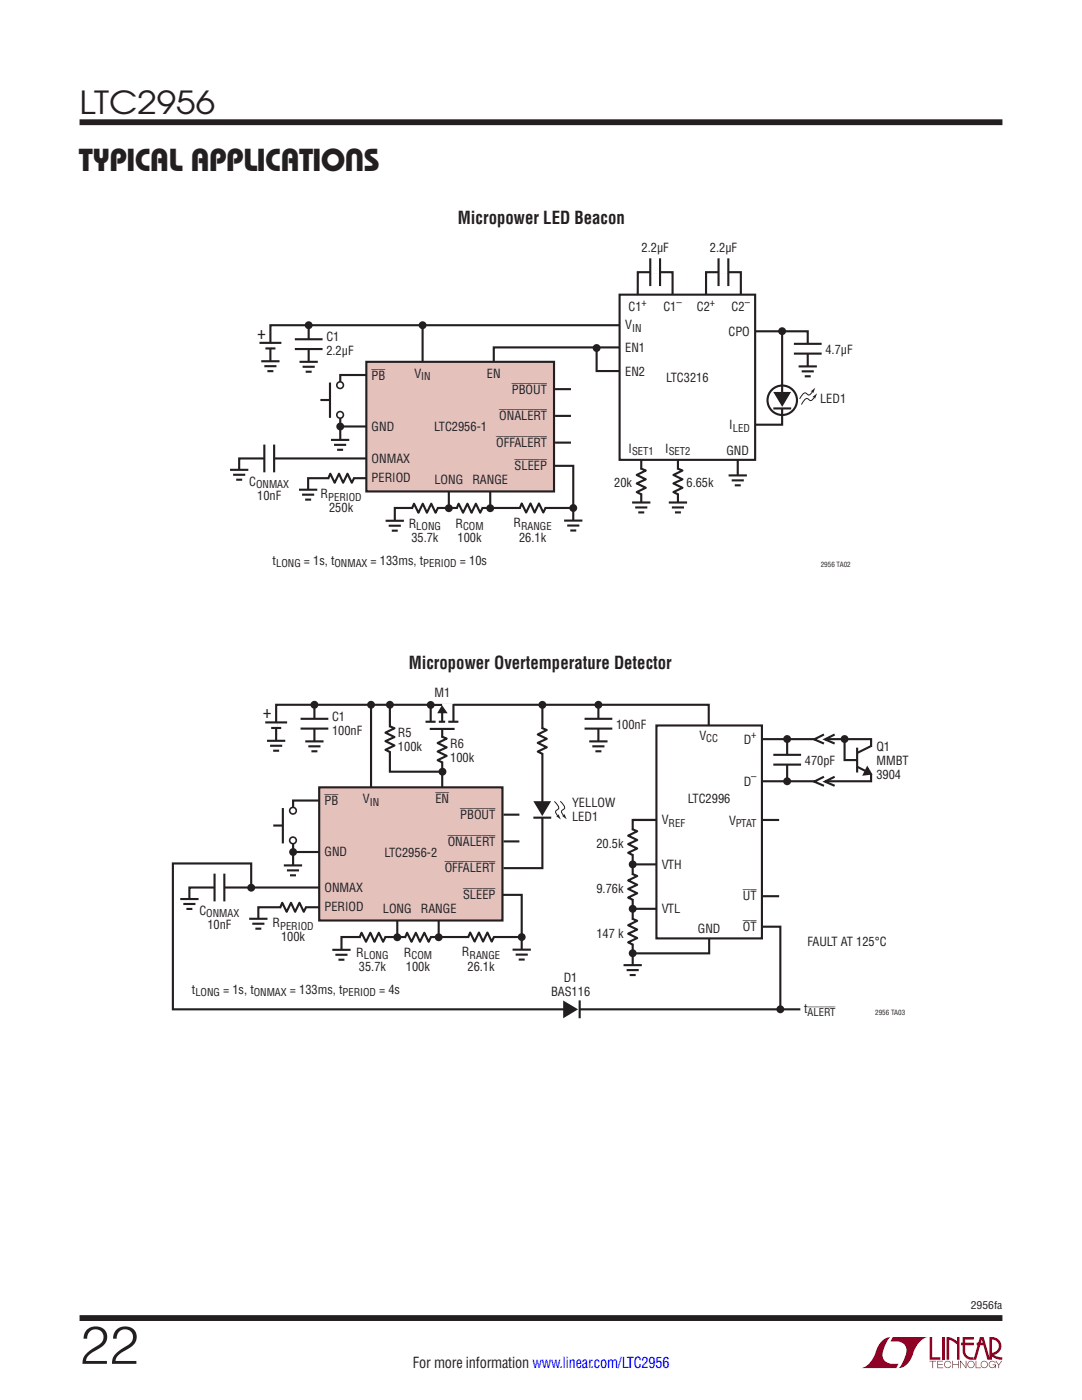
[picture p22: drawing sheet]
<svg xmlns="http://www.w3.org/2000/svg" width="216mm" height="279mm" viewBox="0 0 216 279" stroke-linecap="round" stroke-linejoin="round" font-family="sans-serif">
<defs><g id="words">
<text font-size="10.6" fill="#231f20" x="15.9" y="272.2">22</text>
<g font-size="6.3" fill="#231f20">
<text x="15.9" y="22.8">LTC2956</text>
<text x="15.7" y="34.1">TYPICAL APPLICATIONS</text>
</g>
<g font-size="3.5" fill="#231f20">
<text x="91.4" y="44.7">Micropower LED Beacon</text>
<text x="51.3" y="67.6">+</text>
<text x="81.6" y="133.6">Micropower Overtemperature Detector</text>
<text x="52.5" y="143.3">+</text>
</g>
<text font-size="3" fill="#231f20" x="82.4" y="273.1">For more information www.linear.com/LTC2956</text>
<g font-size="2.5" fill="#231f20">
<text x="128" y="50.3">2.2µF</text>
<text x="141.7" y="50.3">2.2µF</text>
<text x="124.7" y="65.7">V</text>
<text x="125.4" y="62.2">C1</text>
<text x="132.4" y="62.2">C1</text>
<text x="139" y="62.2">C2</text>
<text x="146" y="62.2">C2</text>
<text x="65.1" y="68.1">C1</text>
<text x="65.1" y="70.9">2.2µF</text>
<text x="124.8" y="70.3">EN1</text>
<text x="145.4" y="67">CPO</text>
<text x="164.7" y="70.6">4.7µF</text>
<text x="74.2" y="75.7">PB</text>
<text x="82.7" y="75.4">V</text>
<text x="97.2" y="75.4">EN</text>
<text x="124.7" y="75">EN2</text>
<text x="132.9" y="76.2">LTC3216</text>
<text x="99.6" y="83.9">ONALERT</text>
<text x="102.1" y="78.6">PBOUT</text>
<text x="163.6" y="80.3">LED1</text>
<text x="74.2" y="86">GND</text>
<text x="86.7" y="86">LTC2956-1</text>
<text x="99" y="89.1">OFFALERT</text>
<text x="145.5" y="85.7">I</text>
<text x="74.2" y="92.3">ONMAX</text>
<text x="102.7" y="93.7">SLEEP</text>
<text x="125.4" y="90.4">I</text>
<text x="132.8" y="90.4">I</text>
<text x="144.9" y="90.7">GND</text>
<text x="49.7" y="96.9">C</text>
<text x="51.3" y="99.7">10nF</text>
<text x="64" y="99.4">R</text>
<text x="74.2" y="96.2">PERIOD</text>
<text x="86.7" y="96.7">LONG</text>
<text x="94.3" y="96.7">RANGE</text>
<text x="122.6" y="97.1">20k</text>
<text x="137" y="97.1">6.65k</text>
<text x="65.7" y="102.2">250k</text>
<text x="81.6" y="105.3">R</text>
<text x="90.9" y="105.3">R</text>
<text x="102.5" y="105.3">R</text>
<text x="54.4" y="112.7">t</text>
<text x="60.6" y="112.7">= 1s, t</text>
<text x="74" y="112.7">= 133ms, t</text>
<text x="82.1" y="108.1">35.7k</text>
<text x="91.3" y="108.1">100k</text>
<text x="91.8" y="112.7">= 10s</text>
<text x="103.6" y="108.1">26.1k</text>
<text x="66.3" y="143.8">C1</text>
<text x="86.7" y="139.1">M1</text>
<text x="66.3" y="146.6">100nF</text>
<text x="79.4" y="147.2">R5</text>
<text x="79.4" y="150">100k</text>
<text x="89.8" y="149.2">R6</text>
<text x="122.9" y="145.4">100nF</text>
<text x="139.6" y="147.6">V</text>
<text x="148.4" y="148.4">D</text>
<text x="174.9" y="149.8">Q1</text>
<text x="89.8" y="152">100k</text>
<text x="160.6" y="152.6">470pF</text>
<text x="174.9" y="152.7">MMBT</text>
<text x="174.9" y="155.5">3904</text>
<text x="64.7" y="160.7">PB</text>
<text x="72.4" y="160.3">V</text>
<text x="86.9" y="160.3">EN</text>
<text x="114.2" y="161.1">YELLOW</text>
<text x="137.3" y="160.3">LTC2996</text>
<text x="148.4" y="156.8">D</text>
<text x="91.9" y="163.5">PBOUT</text>
<text x="114.2" y="163.9">LED1</text>
<text x="132" y="164.5">V</text>
<text x="145.5" y="164.5">V</text>
<text x="64.7" y="170.9">GND</text>
<text x="76.7" y="170.9">LTC2956-2</text>
<text x="89.3" y="168.8">ONALERT</text>
<text x="119" y="169.3">20.5k</text>
<text x="132" y="173.4">VTH</text>
<text x="64.7" y="178">ONMAX</text>
<text x="88.7" y="174.1">OFFALERT</text>
<text x="92.4" y="179.4">SLEEP</text>
<text x="119" y="178.2">9.76k</text>
<text x="148.2" y="179.7">UT</text>
<text x="39.8" y="182.6">C</text>
<text x="41.4" y="185.4">10nF</text>
<text x="54.4" y="185">R</text>
<text x="64.7" y="181.8">PERIOD</text>
<text x="76.4" y="182.3">LONG</text>
<text x="84" y="182.3">RANGE</text>
<text x="132" y="182.2">VTL</text>
<text x="148.2" y="185.7">OT</text>
<text x="56.1" y="187.8">100k</text>
<text x="71.1" y="190.9">R</text>
<text x="80.6" y="190.9">R</text>
<text x="92.2" y="190.9">R</text>
<text x="119" y="187.2">147 k</text>
<text x="139.2" y="186.2">GND</text>
<text x="161.1" y="188.8">FAULT AT 125°C</text>
<text x="71.6" y="193.7">35.7k</text>
<text x="81" y="193.7">100k</text>
<text x="93.3" y="193.7">26.1k</text>
<text x="112.5" y="196">D1</text>
<text x="38.3" y="198.3">t</text>
<text x="44.5" y="198.3">= 1s, t</text>
<text x="57.8" y="198.3">= 133ms, t</text>
<text x="75.7" y="198.3">= 4s</text>
<text x="109.9" y="198.9">BAS116</text>
<text x="160.5" y="202.2">t</text>
</g>
<g font-size="2.1" fill="#231f20">
<text x="128" y="61.1">+</text>
<text x="135" y="61.1">–</text>
<text x="141.7" y="61.1">+</text>
<text x="148.6" y="61.1">–</text>
<text x="126.1" y="66.2">IN</text>
<text x="84.1" y="75.9">IN</text>
<text x="146.2" y="86.2">LED</text>
<text x="126.1" y="90.9">SET1</text>
<text x="133.4" y="90.9">SET2</text>
<text x="51.1" y="97.5">ONMAX</text>
<text x="65.5" y="99.9">PERIOD</text>
<text x="83.1" y="105.8">LONG</text>
<text x="92.4" y="105.8">COM</text>
<text x="104" y="105.8">RANGE</text>
<text x="55.1" y="113.2">LONG</text>
<text x="66.7" y="113.2">ONMAX</text>
<text x="84.4" y="113.2">PERIOD</text>
<text x="140.9" y="148.1">CC</text>
<text x="149.9" y="147.3">+</text>
<text x="149.9" y="155.8">–</text>
<text x="73.8" y="160.8">IN</text>
<text x="133.4" y="165.1">REF</text>
<text x="146.9" y="165.1">PTAT</text>
<text x="41.2" y="183.1">ONMAX</text>
<text x="55.9" y="185.5">PERIOD</text>
<text x="72.6" y="191.5">LONG</text>
<text x="82.1" y="191.5">COM</text>
<text x="93.7" y="191.4">RANGE</text>
<text x="39" y="198.8">LONG</text>
<text x="50.6" y="198.8">ONMAX</text>
<text x="68.3" y="198.8">PERIOD</text>
<text x="161.1" y="202.7">ALERT</text>
<text x="193.7" y="261.2">2956fa</text>
</g>
<g font-size="1.4" fill="#231f20">
<text x="163.8" y="113.1">2956 TA02</text>
<text x="174.6" y="202.6">2956 TA03</text>
</g>
</g></defs>
<g fill="#900126">
<path d="M185.5 266.8h.5v4.1h1.6v.5h-2.1z"/>
<path d="M176.2 267.4l1-.5h.5h-.1a6.2 6.2 0 0 0-1.4 4 2.58 2.58 0 0 0 3.1 1.3l-.5 .8h-6.9a4.9 4.9 0 0 0 3-3.8l.4-.7z"/>
<path d="M178.1 266.9h7a4.9 4.9 0 0 0-3.1 3.7 3.2 3.2 0 0 1-2.7 2.4h.1a6.2 6.2 0 0 0 1.4-4.1 2.58 2.58 0 0 0-3.1-1.2z"/>
<path d="M188 266.8h.5v4.6h-.5z"/>
<path d="M188.9 266.8l1 .2 1.1 .7v-.9h.5v4.6h-.5v-3.1l-1.6-.9v4h-.5z"/>
<path d="M185.5 271.6h1.3v.1h-.6v1.3h-.1v-1.3h-.6z"/>
<path d="M187 271.6h1.2v.1h-1v.5h.9v.2h-.9v.5h1v.1h-1.2z"/>
<path d="M190 271.6h.2v.6h1v-.6h.1v1.4h-.1v-.6h-1v.6h-.2z"/>
<path d="M191.6 271.6h.1l1 1.2v-1.2h.1v1.4l-1.1-1.2v1.2h-.1z"/>
<path d="M194.7 271.6h.1v1.3h.9v.1h-1z"/>
<path d="M198.6 271.6h.2l.5 .7 .5-.7h.2l-.6 .8v.6h-.2v-.6z"/>
<path d="M192.1 266.8h2.2v.5h-1.7v.7h1.7v.5h-1.7v1.1a1.32 1.32 0 0 0 1.7 1.3v.5l1.2-4.6h.8l1.1 4.1v-4.1a1.84 1.84 0 0 1 2.4 1.4 1.84 1.84 0 0 1-1.5 2.2l.8 .4 .9 .1v.5l-1.2-.2-1-.6v-.6a1.34 1.34 0 0 0 1.5-1.2 1.34 1.34 0 0 0-1.4-1.5v4.1h-.9l-.8-2.9h-1.3v-.5h1.2l-.2-.7-1.1 4.1a2.06 2.06 0 0 1-2.7-1.3v-1.6h-.4v-.5h.4z"/>
<path d="M193.2 271.8a.72 .72 0 0 1 1.2 .1 .72 .72 0 0 1-.4 1.1 .72 .72 0 0 1-1-.7h.2a.59 .59 0 0 0 .8 .5 .59 .59 0 0 0 .2-.9 .59 .59 0 0 0-1 .2v.2h-.2z"/>
<path d="M195.9 271.8a.72 .72 0 0 1 1.1 .1 .72 .72 0 0 1-.4 1.1 .72 .72 0 0 1-.9-.7h.1a.59 .59 0 0 0 .8 .5 .59 .59 0 0 0 .2-.9 .59 .59 0 0 0-.9 .2l-.1 .2h-.1z"/>
<path d="M197.5 271.8a.72 .72 0 0 1 1.2 .2h-.2a.59 .59 0 0 0-.9-.1 .59 .59 0 0 0 .1 .9 .59 .59 0 0 0 .9-.4h-.5v-.1h.6v.7h-.1v-.3a.73 .73 0 0 1-1.1 .2 .73 .73 0 0 1 0-1.1z"/>
<path d="M188.6 271.8a.71 .71 0 0 1 1.2 .3h-.1a.59 .59 0 0 0-.9-.3 .59 .59 0 0 0-.1 1 .59 .59 0 0 0 1-.3h.1a.73 .73 0 0 1-1.1 .4 .73 .73 0 0 1-.1-1.1z"/>
</g>
<path d="M15.9 24.4h184.1M15.9 263h184.1" fill="none" stroke="#231f20" stroke-width="1.2" stroke-linecap="butt"/>
<path d="M140.9 58.8v-4.5h6.9v4.5M61.6 64.9v7.3M84.3 64.9v7.3M123.6 64.9h-69.6v7.2M150.7 66.1h10.5v7M147.2 91.8v3.1M114.4 101.4h-35.6v2.5" fill="none" stroke="#231f20" stroke-width=".42"/>
<path d="M73.1 72.2h37.5v25.9h-37.5z" fill="#e5c1bc"/>
<path d="M58.8 69.7h5.6M58.8 67.7h5.6M73.1 72.2h37.5v25.9h-37.5zM110.8 77.7h3.1M110.8 83h3.1M110.8 88.3h3.1" fill="none" stroke="#231f20" stroke-width=".42"/>
<path d="M61.6 67.7v1.9" fill="none" stroke="#fff" stroke-width=".71" stroke-linecap="butt"/>
<g fill="#231f20">
<circle cx="61.6" cy="64.9" r=".79"/>
<circle cx="89.6" cy="101.4" r=".79"/>
<circle cx="97.8" cy="101.4" r=".79"/>
<circle cx="84.3" cy="64.9" r=".79"/>
<circle cx="119" cy="69.5" r=".79"/>
<circle cx="67.9" cy="85.1" r=".79"/>
</g>
<g fill="none" stroke="#231f20" stroke-width=".42">
<path d="M143.4 51.6v5.5M145.3 51.6v5.5M52.1 72.1h3.7M52.7 73.1h2.5M53.4 74.1h1.1M59.8 72.2h3.6M60.4 73.2h2.4M61 74.2h1.2M73.1 74.8h-5.2v13.1M158.4 70.6h5.6M158.4 68.6h5.6M67.9 85.1h5.2"/>
<path d="M89.6 98.1v3.3M97.8 98.1v3.3"/>
</g>
<path d="M54 72.1v2.2M61.6 72.2v2.2" fill="none" stroke="#fff" stroke-width=".97" stroke-linecap="butt"/>
<path d="M143.4 54.3h1.9M161.2 68.6v1.9" fill="none" stroke="#fff" stroke-width=".71" stroke-linecap="butt"/>
<circle cx="156.1" cy="66.1" r=".79" fill="#231f20"/>
<path d="M161.2 73.1v2.3" fill="none" stroke="#fff" stroke-width=".97" stroke-linecap="butt"/>
<path d="M123.6 69.3h-25.1v2.9M159.4 73.1h3.6M160 74.1h2.4M160.6 75.1h1.2M52.7 88.7v5.6M54.7 88.7v5.6M73.1 91.5h-25.4v2.3M73.1 95.4h-11.6v2.3" fill="none" stroke="#231f20" stroke-width=".42"/>
<path d="M52.8 91.5h1.9" fill="none" stroke="#fff" stroke-width=".71" stroke-linecap="butt"/>
<path d="M123.6 58.8h27.1v33h-27.1z" fill="#fff"/>
<g fill="none" stroke="#231f20" stroke-width=".42">
<path d="M123.6 58.8h27.1v33h-27.1zM127.3 58.8v-4.5h6.9v4.5M129.8 51.6v5.5M131.7 51.6v5.5M65.8 76.3v7.1M119 69.3v4.8h4.6M156.1 66.1v18.7h-5.4M45.9 93.8h3.7M46.5 94.8h2.4M47.1 95.7h1.2M59.7 97.7h3.6M60.3 98.7h2.4"/>
<path d="M60.9 99.7h1.2M66 87.8h3.7M66.7 88.8h2.4M67.3 89.8h1.2M128 91.8v8.5M145.4 94.9h3.6M146 95.9h2.4M146.6 96.9h1.2M76.9 103.9h3.7M77.6 104.9h2.4M78.2 105.9h1.2M126.1 100.3h3.7"/>
<path d="M126.7 101.3h2.5M127.4 102.3h1.1"/>
</g>
<path d="M129.8 54.3h1.9" fill="none" stroke="#fff" stroke-width=".71" stroke-linecap="butt"/>
<path d="M47.7 93.8v2.2M61.5 97.7v2.3M67.9 87.8v2.2M147.2 94.9v2.2M78.8 103.9v2.3M128 100.3v2.2" fill="none" stroke="#fff" stroke-width=".97" stroke-linecap="butt"/>
<path d="M67.9 76.9v5.9" fill="none" stroke="#fff" stroke-width="1.1" stroke-linecap="butt"/>
<circle cx="67.9" cy="82.8" r=".66" fill="#fff"/>
<circle cx="67.9" cy="82.8" r=".66" fill="none" stroke="#231f20" stroke-width=".32"/>
<circle cx="67.9" cy="76.9" r=".66" fill="#fff"/>
<circle cx="67.9" cy="76.9" r=".66" fill="none" stroke="#231f20" stroke-width=".32"/>
<path d="M63.9 79.8h1.9M70.7 95.4l-.5 .9-.9-1.8-.8 1.8-.9-1.8-.8 1.8-.9-1.8-.4 1.1M127.8 93.5l1.1 .4-1.8 .9 1.8 .9-1.8 .8 1.8 .8-1.8 .9 .9 .5M135.2 93.5l1 .4-1.8 .9 1.8 .9-1.8 .8 1.8 .8-1.8 .9 1 .5M135.3 91.8v8.5M87.4 101.3l-.5 1-.8-1.8-.9 1.8-.8-1.8-.9 1.8-.9-1.8-.4 1M96.3 101.3l-.5 1-.8-1.8-.9 1.8-.8-1.8-.9 1.8-.9-1.8-.4 1M133.5 100.3h3.6M134.1 101.3h2.4M134.7 102.3h1.2" fill="none" stroke="#231f20" stroke-width=".42"/>
<path d="M65.7 95.4h4.8M128 93.7v4.8M135.3 93.7v4.8M82.4 101.4h4.8M91.3 101.4h4.8" fill="none" stroke="#fff" stroke-width=".71" stroke-linecap="butt"/>
<path d="M135.3 100.3v2.2" fill="none" stroke="#fff" stroke-width=".97" stroke-linecap="butt"/>
<circle cx="114.4" cy="101.4" r=".79" fill="#231f20"/>
<g fill="none" stroke="#231f20" stroke-width=".42">
<path d="M51.8 68.4h4.3M53 69.5h2M110.6 93h3.8v10.9M108.9 101.3l-.5 1-.9-1.8-.8 1.8-.8-1.8-.9 1.8-.9-1.8-.4 1M112.6 103.9h3.6M113.2 104.9h2.4M113.8 105.9h1.2"/>
<circle cx="156.1" cy="79.9" r="2.94"/>
</g>
<path d="M114.4 103.9v2.2" fill="none" stroke="#fff" stroke-width=".97" stroke-linecap="butt"/>
<path d="M156.1 79.3v2.2M103.9 101.4h4.8" fill="none" stroke="#fff" stroke-width=".71" stroke-linecap="butt"/>
<path d="M54 68.5v1" fill="none" stroke="#fff" stroke-width=".62" stroke-linecap="butt"/>
<path d="M154.3 78.2h3.5l-1.7 3z" fill="#231f20"/>
<path d="M157.9 81.5h-3.6" fill="none" stroke="#231f20" stroke-width=".42"/>
<path d="M162.6 79.1l-.7 .8h-.4a.55 .55 0 0 0-.8-.2l-.8 1" fill="none" stroke="#231f20" stroke-width=".2"/>
<path d="M162.1 79.2l.9-.7-.4 1.1-.1-.3z" fill="#231f20"/>
<path d="M162.2 78l-.6 .8-.4-.1a.55 .55 0 0 0-.9-.2l-.7 1.1" fill="none" stroke="#231f20" stroke-width=".2"/>
<path d="M161.8 78.1l.9-.7-.4 1.1-.2-.3z" fill="#231f20"/>
<path d="M62.7 140.7v7.3M74 140.7v16.4M141.4 144.8v-4.1h-86.3v7.2M104.1 187h-36v2.5M141.5 187.3v3h-15.3M152 184.9h3.7v16.5" fill="none" stroke="#231f20" stroke-width=".42"/>
<path d="M63.7 157.1h36.6v26.6h-36.6z" fill="#e5c1bc"/>
<path d="M60 145.4h5.5M60 143.5h5.5M63.7 157.1h36.6v26.6h-36.6zM108.2 140.7v32.6h-7.7M100.5 162.6h3.1M100.5 167.9h3.1" fill="none" stroke="#231f20" stroke-width=".42"/>
<path d="M62.7 143.5v1.9" fill="none" stroke="#fff" stroke-width=".71" stroke-linecap="butt"/>
<circle cx="62.7" cy="140.7" r=".79" fill="#231f20"/>
<path d="M50.1 177.2v-4.9h-15.6v29.1h125.2" fill="none" stroke="#231f20" stroke-width=".42"/>
<g fill="#231f20">
<circle cx="50.1" cy="177.2" r=".79"/>
<circle cx="79.3" cy="187.1" r=".79"/>
<circle cx="87.5" cy="187.1" r=".79"/>
<circle cx="74" cy="140.7" r=".79"/>
<circle cx="77.8" cy="140.7" r=".79"/>
<circle cx="58.5" cy="170" r=".79"/>
</g>
<g fill="none" stroke="#231f20" stroke-width=".42">
<path d="M53.3 147.8h3.6M53.9 148.8h2.4M54.5 149.8h1.2M60.9 148h3.7M61.5 148.9h2.4M62.1 149.9h1.2M63.7 159.8h-5.2v13M116.6 145.4h5.6M116.6 143.5h5.6M119.4 140.7v7.3M58.5 170h5.2M79.3 183.7v3.3"/>
<path d="M87.5 183.7v3.3"/>
</g>
<path d="M55.1 147.9v2.2M62.7 148v2.2" fill="none" stroke="#fff" stroke-width=".97" stroke-linecap="butt"/>
<path d="M119.4 143.5v1.9" fill="none" stroke="#fff" stroke-width=".71" stroke-linecap="butt"/>
<circle cx="119.4" cy="140.7" r=".79" fill="#231f20"/>
<path d="M154.3 152.6h5.5M154.3 150.6h5.5M157.1 147.5v8.4" fill="none" stroke="#231f20" stroke-width=".42"/>
<path d="M157.1 150.6v2" fill="none" stroke="#fff" stroke-width=".71" stroke-linecap="butt"/>
<g fill="#231f20">
<circle cx="157.1" cy="147.5" r=".79"/>
<circle cx="157.1" cy="155.9" r=".79"/>
</g>
<path d="M168.5 147.5v4.2h2.5" fill="none" stroke="#231f20" stroke-width=".42"/>
<circle cx="168.5" cy="147.5" r=".79" fill="#231f20"/>
<path d="M119.4 148v2.2" fill="none" stroke="#fff" stroke-width=".97" stroke-linecap="butt"/>
<path d="M77.8 140.7v13.3h10.5M88.2 145.5v11.6M117.6 148h3.6M118.2 148.9h2.4M118.8 149.9h1.2" fill="none" stroke="#231f20" stroke-width=".42"/>
<circle cx="88.3" cy="154" r=".79" fill="#231f20"/>
<path d="M36 179.4h3.6M42.8 174.4v5.5M44.8 174.4v5.5M63.7 177.1h-25.9v2.3M36.6 180.4h2.4M37.2 181.4h1.2M63.7 181.1h-12.1v2.3" fill="none" stroke="#231f20" stroke-width=".42"/>
<path d="M42.8 177.1h1.9" fill="none" stroke="#fff" stroke-width=".71" stroke-linecap="butt"/>
<path d="M37.8 179.4v2.3" fill="none" stroke="#fff" stroke-width=".97" stroke-linecap="butt"/>
<path d="M131 144.8h21v42.5h-21z" fill="#fff"/>
<path d="M131 144.8h21v42.5h-21zM126.2 163.6h4.8h-4.8v29M126.2 172.5h4.8M126.2 181.4h4.8" fill="none" stroke="#231f20" stroke-width=".42"/>
<g fill="#231f20">
<circle cx="126.2" cy="181.4" r=".79"/>
<circle cx="126.2" cy="172.5" r=".79"/>
<circle cx="126.2" cy="190.2" r=".79"/>
<circle cx="155.7" cy="201.4" r=".79"/>
<circle cx="108.2" cy="140.7" r=".79"/>
</g>
<g fill="none" stroke="#231f20" stroke-width=".42">
<path d="M152 147.5h21.8v8.4h-21.8M56.4 161.3v7M56.6 172.7h3.7M57.2 173.7h2.5M57.9 174.7h1.2M152 178.9h3.5M152 163.6h3.5M49.7 183.4h3.7M50.3 184.3h2.5M51 185.3h1.1M66.3 189.6h3.7M66.9 190.5h2.4"/>
<path d="M67.5 191.5h1.2M124.4 192.6h3.7M125 193.6h2.5M125.6 194.6h1.2"/>
</g>
<path d="M58.5 172.7v2.2M51.6 183.4v2.2M68.1 189.6v2.2M126.3 192.6v2.2" fill="none" stroke="#fff" stroke-width=".97" stroke-linecap="butt"/>
<path d="M58.5 161.8v5.9" fill="none" stroke="#fff" stroke-width="1.1" stroke-linecap="butt"/>
<circle cx="58.5" cy="167.7" r=".66" fill="#fff"/>
<circle cx="58.5" cy="167.7" r=".66" fill="none" stroke="#231f20" stroke-width=".32"/>
<circle cx="58.5" cy="161.8" r=".66" fill="#fff"/>
<circle cx="58.5" cy="161.8" r=".66" fill="none" stroke="#231f20" stroke-width=".32"/>
<path d="M77.7 144.9l1 .4-1.8 .9 1.8 .9-1.8 .8 1.8 .9-1.8 .8 1 .5M88.1 147l1 .4-1.8 .9 1.8 .9-1.8 .8 1.8 .8-1.8 .9 1 .5M108.1 145.3l1 .4-1.8 .9 1.8 .8-1.8 .9 1.8 .8-1.8 .9 1 .5M54.5 164.8h1.9M126.1 165.5l1 .4-1.8 .9 1.8 .8-1.8 .9 1.8 .8-1.8 .9 1 .5M126.1 174.4l1 .4-1.8 .9 1.8 .9-1.8 .8 1.8 .9-1.8 .8 1 .5M61.1 181l-.5 1-.8-1.8-.9 1.8-.8-1.8-.9 1.8-.9-1.8-.4 1M76.9 187l-.5 1-.8-1.9-.9 1.9-.8-1.9-.9 1.9-.9-1.9-.4 1.1M86 187l-.5 1-.8-1.9-.9 1.9-.8-1.9-.9 1.9-.9-1.9-.4 1.1M126.1 183.3l1 .5-1.8 .8 1.8 .9-1.8 .8 1.8 .9-1.8 .9 1 .4" fill="none" stroke="#231f20" stroke-width=".42"/>
<path d="M77.8 145.1v4.8M88.2 147.2v4.8M108.2 145.5v4.8M126.2 165.7v4.8M126.2 174.6v4.8M56.1 181.1h4.8M71.9 187.1h4.8M81 187.1h4.8M126.2 183.5v4.9M113.3 201.4h2.3" fill="none" stroke="#fff" stroke-width=".71" stroke-linecap="butt"/>
<path d="M112.4 199.7l2.9 1.7-2.9 1.8z" fill="#231f20"/>
<path d="M115.7 199.6v3.6" fill="none" stroke="#231f20" stroke-width=".42"/>
<circle cx="104.1" cy="187" r=".79" fill="#231f20"/>
<path d="M100.3 178.6h3.8v10.9M98.6 186.9l-.5 1-.8-1.8-.9 1.8-.8-1.8-.9 1.8-.9-1.8-.4 1M102.3 189.5h3.6M102.9 190.5h2.4M103.5 191.5h1.2" fill="none" stroke="#231f20" stroke-width=".42"/>
<path d="M104.1 189.5v2.3" fill="none" stroke="#fff" stroke-width=".97" stroke-linecap="butt"/>
<path d="M108.2 160.8v2.4M93.6 187h4.8" fill="none" stroke="#fff" stroke-width=".71" stroke-linecap="butt"/>
<path d="M106.4 159.9h3.6l-1.8 3z" fill="#231f20"/>
<path d="M110 163.2h-3.6" fill="none" stroke="#231f20" stroke-width=".42"/>
<path d="M110.6 159.9l.8 1.1a.72 .72 0 0 1-.5 .9l.1 .5 .4 .5" fill="none" stroke="#231f20" stroke-width=".2"/>
<path d="M111 162.8h.3l.1-.3 .5 1z" fill="#231f20"/>
<path d="M111.8 159.9l.8 1.1a.72 .72 0 0 1-.5 .8l.1 .6 .4 .5" fill="none" stroke="#231f20" stroke-width=".2"/>
<path d="M112.1 162.8h.4l.1-.4 .5 1.1z" fill="#231f20"/>
<path d="M85.9 140.7h4.6" fill="none" stroke="#fff" stroke-width=".71" stroke-linecap="butt"/>
<path d="M85.8 145.5h4.9M85.9 140.7h2.3M85.9 140.5v3.5M87.6 144h1.2M89.4 144h2.1M90.5 140.5v3.5" fill="none" stroke="#231f20" stroke-width=".42"/>
<circle cx="85.9" cy="140.7" r=".79" fill="#231f20"/>
<path d="M84.9 144h2M88.2 141.5v2.5" fill="none" stroke="#231f20" stroke-width=".42"/>
<path d="M88.2 141.2l.7 .9h-1.2z" fill="#231f20"/>
<path d="M88.2 141.2l.7 .9h-1.2z" fill="none" stroke="#231f20" stroke-width=".49"/>
<path d="M171 151.7h1.7" fill="none" stroke="#fff" stroke-width=".49"/>
<path d="M171 149.2v5M174 148.8l-3 1.5" fill="none" stroke="#231f20" stroke-width=".42"/>
<path d="M173.9 149v5.4" fill="none" stroke="#fff" stroke-width=".71" stroke-linecap="butt"/>
<path d="M173.1 153.3l.6 1.1-1.2 .1z" fill="#231f20"/>
<path d="M173.1 153.3l.6 1.1-1.2 .1z" fill="none" stroke="#231f20" stroke-width=".49"/>
<path d="M52.9 144.2h4.4M54.1 145.3h2M164.4 146.6l-1.9 1 1.9 .8M164.4 155l-1.9 1 1.9 .8M166.5 146.6l-1.9 1 1.9 .8M166.5 155l-1.9 1 1.9 .8M171 153l2.5 1.3" fill="none" stroke="#231f20" stroke-width=".42"/>
<path d="M163 147.6h1.6M163 156h1.6" fill="none" stroke="#fff" stroke-width=".71" stroke-linecap="butt"/>
<path d="M55.1 144.2v1.1" fill="none" stroke="#fff" stroke-width=".62" stroke-linecap="butt"/>
<use href="#words"/>
</svg>
